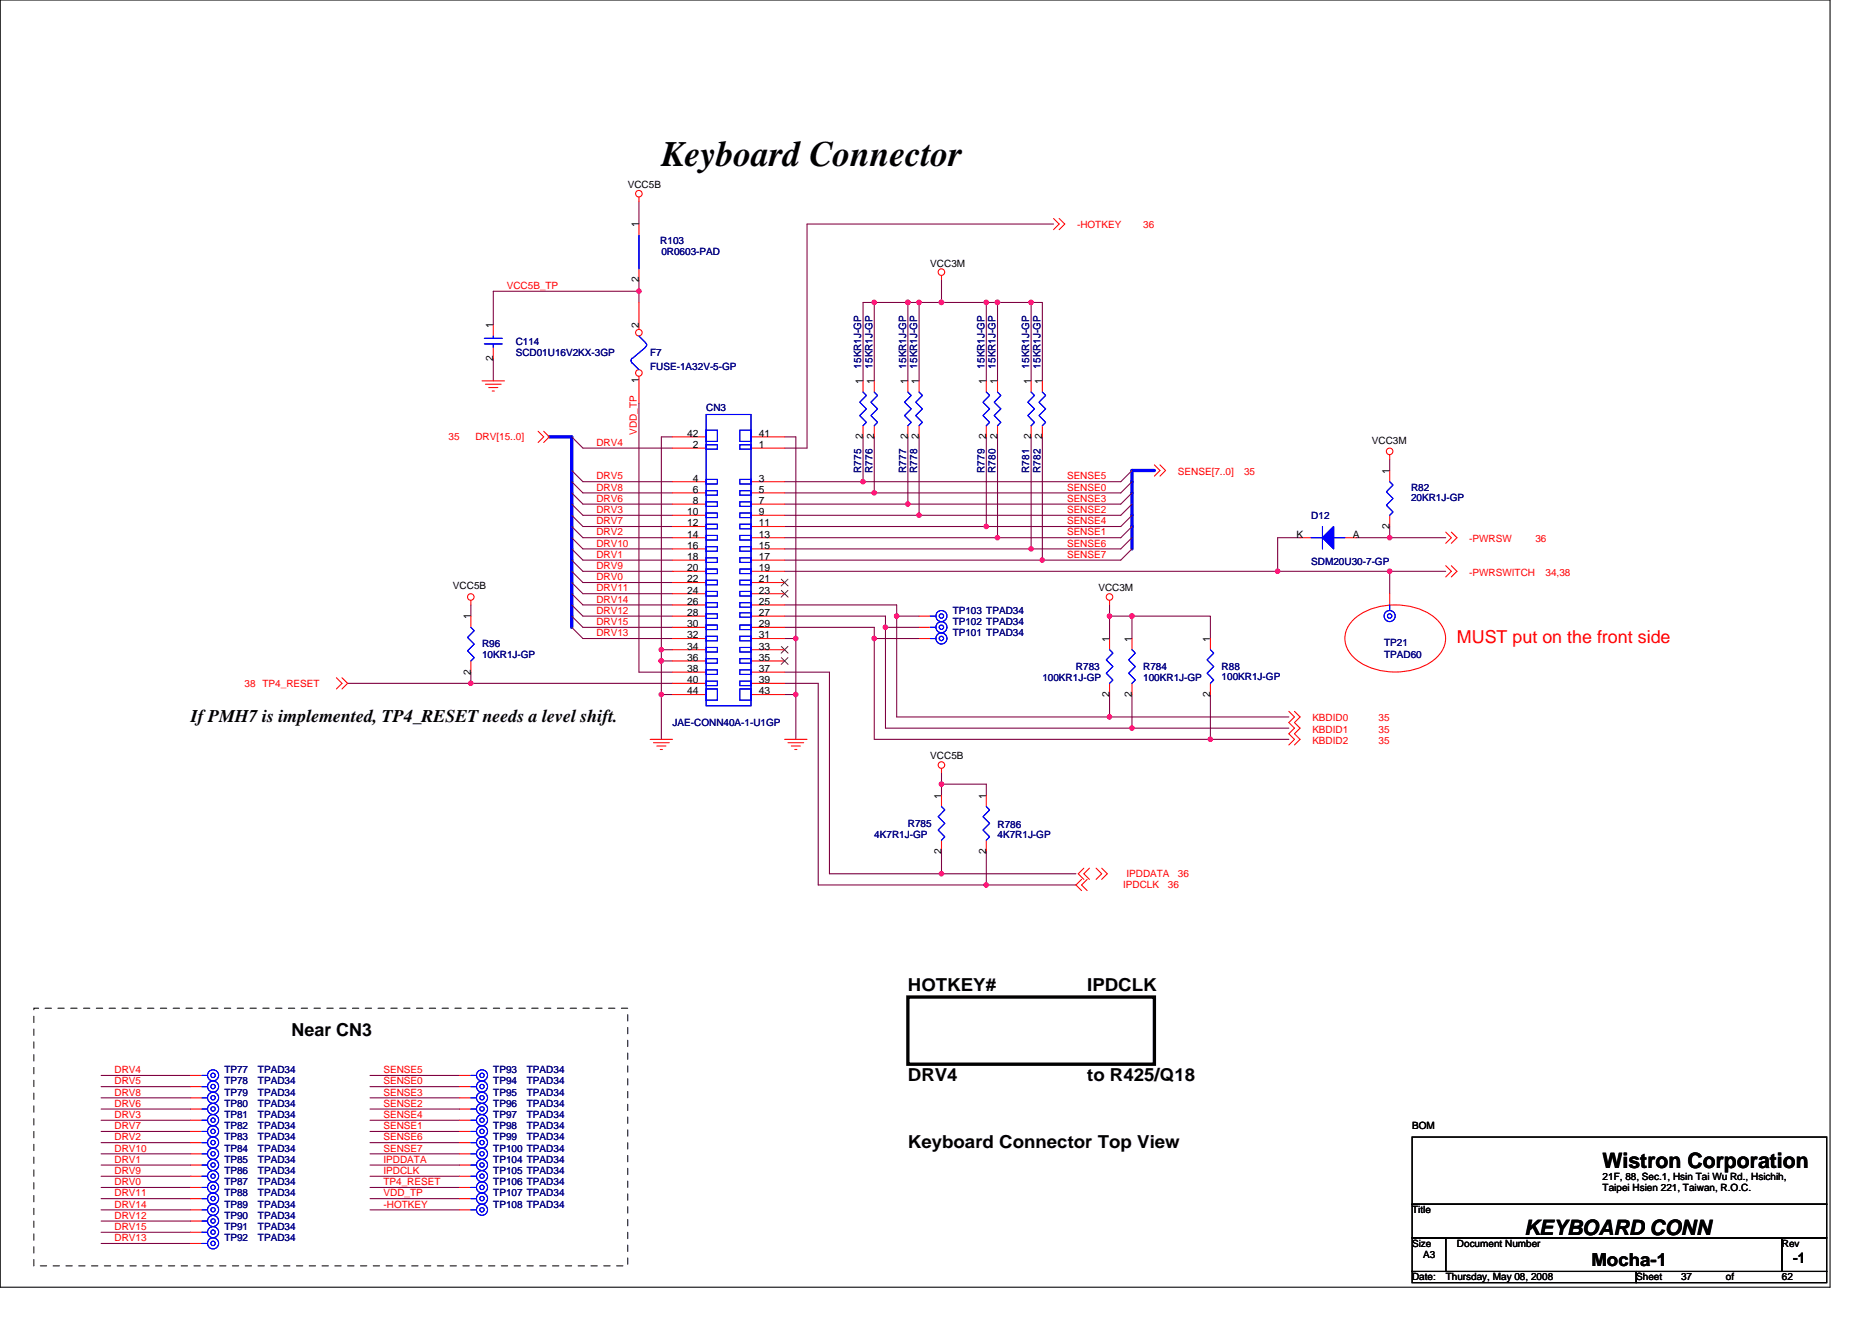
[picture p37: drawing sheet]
<svg xmlns="http://www.w3.org/2000/svg" width="297mm" height="210mm" viewBox="0 0 297 210" stroke-linecap="round" stroke-linejoin="round" font-family="sans-serif">
<defs><g id="words">
<text font-size="5.7" x="104.9" y="26.4">Keyboard Connector</text>
<g font-size="3.4">
<text x="254.3" y="185.4">Wistron Corporation</text>
<text x="241.8" y="196">KEYBOARD CONN</text>
</g>
<text font-size="2.8" fill="#f00" x="231.2" y="102.1">MUST put on the front side</text>
<g font-size="2.8">
<text x="30.3" y="114.6">If PMH7 is implemented, TP4_RESET needs a level shift.</text>
<text x="144.1" y="157.3">HOTKEY#</text>
<text x="172.5" y="157.3">IPDCLK</text>
<text x="46.3" y="164.4">Near CN3</text>
<text x="144.1" y="171.6">DRV4</text>
<text x="172.5" y="171.6">to R425/Q18</text>
<text x="144.1" y="182.2">Keyboard Connector Top View</text>
<text x="252.5" y="200.9">Mocha-1</text>
</g>
<text font-size="2.3" x="284.5" y="200.4">-1</text>
<g font-size="1.6">
<text x="99.6" y="29.9">VCC5B</text>
<text x="101.4" y="36.1" transform="rotate(-90 101.4 36.1)">1</text>
<text x="101.4" y="44.8" transform="rotate(-90 101.4 44.8)">2</text>
<text x="147.6" y="42.3">VCC3M</text>
<text x="78.2" y="52.1" transform="rotate(-90 78.2 52.1)">1</text>
<text x="101.4" y="52.1" transform="rotate(-90 101.4 52.1)">2</text>
<text x="78.2" y="57.3" transform="rotate(-90 78.2 57.3)">2</text>
<text x="101.4" y="60.8" transform="rotate(-90 101.4 60.8)">1</text>
<text x="136.9" y="61" transform="rotate(-90 136.9 61)">1</text>
<text x="138.7" y="61" transform="rotate(-90 138.7 61)">1</text>
<text x="144" y="61" transform="rotate(-90 144 61)">1</text>
<text x="145.8" y="61" transform="rotate(-90 145.8 61)">1</text>
<text x="156.5" y="61" transform="rotate(-90 156.5 61)">1</text>
<text x="158.3" y="61" transform="rotate(-90 158.3 61)">1</text>
<text x="163.6" y="61" transform="rotate(-90 163.6 61)">1</text>
<text x="165.4" y="61" transform="rotate(-90 165.4 61)">1</text>
<text x="109" y="69.3">42</text>
<text x="109.9" y="71.1">2</text>
<text x="120.4" y="71.1">1</text>
<text x="120.4" y="69.3">41</text>
<text x="136.9" y="69.7" transform="rotate(-90 136.9 69.7)">2</text>
<text x="138.7" y="69.7" transform="rotate(-90 138.7 69.7)">2</text>
<text x="144" y="69.7" transform="rotate(-90 144 69.7)">2</text>
<text x="145.8" y="69.7" transform="rotate(-90 145.8 69.7)">2</text>
<text x="156.5" y="69.7" transform="rotate(-90 156.5 69.7)">2</text>
<text x="158.3" y="69.7" transform="rotate(-90 158.3 69.7)">2</text>
<text x="163.6" y="69.7" transform="rotate(-90 163.6 69.7)">2</text>
<text x="165.4" y="69.7" transform="rotate(-90 165.4 69.7)">2</text>
<text x="217.7" y="70.4">VCC3M</text>
<text x="109.9" y="76.4">4</text>
<text x="120.4" y="76.4">3</text>
<text x="220.5" y="75.2" transform="rotate(-90 220.5 75.2)">1</text>
<text x="109" y="81.8">10</text>
<text x="109" y="83.5">12</text>
<text x="109.9" y="78.2">6</text>
<text x="109.9" y="80">8</text>
<text x="120.4" y="78.2">5</text>
<text x="120.4" y="80">7</text>
<text x="120.4" y="81.8">9</text>
<text x="120.4" y="83.5">11</text>
<text x="220.5" y="83.9" transform="rotate(-90 220.5 83.9)">2</text>
<text x="109" y="85.3">14</text>
<text x="109" y="87.1">16</text>
<text x="109" y="88.9">18</text>
<text x="120.4" y="85.3">13</text>
<text x="120.4" y="87.1">15</text>
<text x="120.4" y="88.9">17</text>
<text x="205.7" y="85.3">K</text>
<text x="214.6" y="85.3">A</text>
<text x="71.9" y="93.5">VCC5B</text>
<text x="109" y="90.7">20</text>
<text x="109" y="92.4">22</text>
<text x="109" y="94.2">24</text>
<text x="109" y="96">26</text>
<text x="120.4" y="90.7">19</text>
<text x="120.4" y="92.4">21</text>
<text x="120.4" y="94.2">23</text>
<text x="120.4" y="96">25</text>
<text x="174.3" y="93.9">VCC3M</text>
<text x="74.7" y="98.3" transform="rotate(-90 74.7 98.3)">1</text>
<text x="109" y="97.8">28</text>
<text x="109" y="99.5">30</text>
<text x="109" y="101.3">32</text>
<text x="120.4" y="97.8">27</text>
<text x="120.4" y="99.5">29</text>
<text x="120.4" y="101.3">31</text>
<text x="176" y="101.9" transform="rotate(-90 176 101.9)">1</text>
<text x="179.6" y="101.9" transform="rotate(-90 179.6 101.9)">1</text>
<text x="192" y="101.9" transform="rotate(-90 192 101.9)">1</text>
<text x="74.7" y="107.1" transform="rotate(-90 74.7 107.1)">2</text>
<text x="109" y="103.1">34</text>
<text x="109" y="104.9">36</text>
<text x="109" y="106.7">38</text>
<text x="120.4" y="103.1">33</text>
<text x="120.4" y="104.9">35</text>
<text x="120.4" y="106.7">37</text>
<text x="109" y="108.4">40</text>
<text x="109" y="110.2">44</text>
<text x="120.4" y="108.4">39</text>
<text x="120.4" y="110.2">43</text>
<text x="176" y="110.6" transform="rotate(-90 176 110.6)">2</text>
<text x="179.6" y="110.6" transform="rotate(-90 179.6 110.6)">2</text>
<text x="192" y="110.6" transform="rotate(-90 192 110.6)">2</text>
<text x="147.6" y="120.5">VCC5B</text>
<text x="149.4" y="126.8" transform="rotate(-90 149.4 126.8)">1</text>
<text x="156.5" y="126.8" transform="rotate(-90 156.5 126.8)">1</text>
<text x="149.4" y="135.5" transform="rotate(-90 149.4 135.5)">2</text>
<text x="156.5" y="135.5" transform="rotate(-90 156.5 135.5)">2</text>
<text x="224.1" y="179.2">BOM</text>
<text x="254.3" y="187.2">21F, 88, Sec.1, Hsin Tai Wu Rd., Hsichih,</text>
<text x="254.3" y="189">Taipei Hsien 221, Taiwan, R.O.C.</text>
<text x="224.1" y="192.6">Title</text>
<text x="224.1" y="197.9">Size</text>
<text x="231.2" y="197.9">Document Number</text>
<text x="282.7" y="197.9">Rev</text>
<text x="224.1" y="203.2">Date:</text>
<text x="225.8" y="199.7">A3</text>
<text x="229.4" y="203.2">Thursday, May 08, 2008</text>
<text x="259.6" y="203.2">Sheet</text>
<text x="266.7" y="203.2">37</text>
<text x="273.9" y="203.2">of</text>
<text x="282.7" y="203.2">62</text>
</g>
<g font-size="1.6" fill="#000080">
<text x="104.8" y="38.8">R103</text>
<text x="104.9" y="40.5">0R0603-PAD</text>
<text x="81.8" y="54.8">C114</text>
<text x="81.8" y="56.5">SCD01U16V2KX-3GP</text>
<text x="103.2" y="56.5">F7</text>
<text x="103.2" y="58.7">FUSE-1A32V-5-GP</text>
<text x="136.6" y="58.5" transform="rotate(-90 136.6 58.5)">15KR1J-GP</text>
<text x="138.4" y="58.5" transform="rotate(-90 138.4 58.5)">15KR1J-GP</text>
<text x="143.8" y="58.5" transform="rotate(-90 143.8 58.5)">15KR1J-GP</text>
<text x="145.5" y="58.5" transform="rotate(-90 145.5 58.5)">15KR1J-GP</text>
<text x="156.2" y="58.5" transform="rotate(-90 156.2 58.5)">15KR1J-GP</text>
<text x="158" y="58.5" transform="rotate(-90 158 58.5)">15KR1J-GP</text>
<text x="163.3" y="58.5" transform="rotate(-90 163.3 58.5)">15KR1J-GP</text>
<text x="165.1" y="58.5" transform="rotate(-90 165.1 58.5)">15KR1J-GP</text>
<text x="112.1" y="65.3">CN3</text>
<text x="136.6" y="75" transform="rotate(-90 136.6 75)">R775</text>
<text x="138.4" y="75" transform="rotate(-90 138.4 75)">R776</text>
<text x="143.8" y="75" transform="rotate(-90 143.8 75)">R777</text>
<text x="145.5" y="75" transform="rotate(-90 145.5 75)">R778</text>
<text x="156.2" y="75" transform="rotate(-90 156.2 75)">R779</text>
<text x="158" y="75" transform="rotate(-90 158 75)">R780</text>
<text x="163.3" y="75" transform="rotate(-90 163.3 75)">R781</text>
<text x="165.1" y="75" transform="rotate(-90 165.1 75)">R782</text>
<text x="223.9" y="77.9">R82</text>
<text x="208.1" y="82.3">D12</text>
<text x="223.9" y="79.5">20KR1J-GP</text>
<text x="208.1" y="89.6">SDM20U30-7-GP</text>
<text x="151.2" y="97.4">TP103 TPAD34</text>
<text x="151.2" y="101">TP101 TPAD34</text>
<text x="151.2" y="99.2">TP102 TPAD34</text>
<text x="76.5" y="102.8">R96</text>
<text x="76.5" y="104.4">10KR1J-GP</text>
<text x="170.7" y="106.3">R783</text>
<text x="181.4" y="106.3">R784</text>
<text x="193.8" y="106.3">R88</text>
<text x="193.8" y="107.9">100KR1J-GP</text>
<text x="219.6" y="102.6">TP21</text>
<text x="219.6" y="104.4">TPAD60</text>
<text x="165.4" y="108.1">100KR1J-GP</text>
<text x="181.4" y="108.1">100KR1J-GP</text>
<text x="106.7" y="115.2">JAE-CONN40A-1-U1GP</text>
<text x="144.1" y="131.2">R785</text>
<text x="158.3" y="131.4">R786</text>
<text x="138.7" y="133">4K7R1J-GP</text>
<text x="158.3" y="133">4K7R1J-GP</text>
<text x="35.6" y="170.3">TP77</text>
<text x="35.6" y="172.1">TP78</text>
<text x="35.6" y="173.9">TP79</text>
<text x="40.9" y="170.3">TPAD34</text>
<text x="40.9" y="172.1">TPAD34</text>
<text x="40.9" y="173.9">TPAD34</text>
<text x="78.3" y="170.3">TP93</text>
<text x="78.3" y="172.1">TP94</text>
<text x="78.3" y="173.9">TP95</text>
<text x="83.6" y="170.3">TPAD34</text>
<text x="83.6" y="172.1">TPAD34</text>
<text x="83.6" y="173.9">TPAD34</text>
<text x="35.6" y="177.4">TP81</text>
<text x="35.6" y="179.2">TP82</text>
<text x="35.6" y="175.7">TP80</text>
<text x="40.9" y="177.4">TPAD34</text>
<text x="40.9" y="179.2">TPAD34</text>
<text x="40.9" y="175.7">TPAD34</text>
<text x="78.3" y="177.4">TP97</text>
<text x="78.3" y="179.2">TP98</text>
<text x="78.3" y="175.7">TP96</text>
<text x="83.6" y="177.4">TPAD34</text>
<text x="83.6" y="179.2">TPAD34</text>
<text x="83.6" y="175.7">TPAD34</text>
<text x="35.6" y="181">TP83</text>
<text x="35.6" y="182.8">TP84</text>
<text x="35.6" y="184.6">TP85</text>
<text x="40.9" y="181">TPAD34</text>
<text x="40.9" y="182.8">TPAD34</text>
<text x="40.9" y="184.6">TPAD34</text>
<text x="78.3" y="181">TP99</text>
<text x="78.3" y="182.8">TP100 TPAD34</text>
<text x="78.3" y="184.6">TP104 TPAD34</text>
<text x="83.6" y="181">TPAD34</text>
<text x="35.6" y="188.1">TP87</text>
<text x="35.6" y="189.9">TP88</text>
<text x="35.6" y="191.7">TP89</text>
<text x="35.6" y="186.3">TP86</text>
<text x="40.9" y="188.1">TPAD34</text>
<text x="40.9" y="189.9">TPAD34</text>
<text x="40.9" y="191.7">TPAD34</text>
<text x="40.9" y="186.3">TPAD34</text>
<text x="78.3" y="186.3">TP105 TPAD34</text>
<text x="78.3" y="191.7">TP108 TPAD34</text>
<text x="78.3" y="188.1">TP106 TPAD34</text>
<text x="78.3" y="189.9">TP107 TPAD34</text>
<text x="35.6" y="193.4">TP90</text>
<text x="35.6" y="195.2">TP91</text>
<text x="35.6" y="197">TP92</text>
<text x="40.9" y="193.4">TPAD34</text>
<text x="40.9" y="195.2">TPAD34</text>
<text x="40.9" y="197">TPAD34</text>
</g>
<g font-size="1.6" fill="#f00">
<text x="170.9" y="36.3">-HOTKEY</text>
<text x="181.4" y="36.3">36</text>
<text x="80.4" y="45.9">VCC5B_TP</text>
<text x="71.2" y="69.9">35</text>
<text x="75.4" y="69.9">DRV[15..0]</text>
<text x="94.6" y="70.8">DRV4</text>
<text x="101" y="69" transform="rotate(-90 101 69)">VDD_TP</text>
<text x="94.6" y="76.1">DRV5</text>
<text x="94.6" y="77.9">DRV8</text>
<text x="169.3" y="77.9">SENSE0</text>
<text x="169.3" y="76.1">SENSE5</text>
<text x="186.9" y="75.4">SENSE[7..0]</text>
<text x="197.4" y="75.4">35</text>
<text x="94.6" y="81.4">DRV3</text>
<text x="94.6" y="79.7">DRV6</text>
<text x="94.6" y="83.2">DRV7</text>
<text x="169.3" y="79.7">SENSE3</text>
<text x="169.3" y="81.4">SENSE2</text>
<text x="169.3" y="83.2">SENSE4</text>
<text x="94.6" y="88.5">DRV1</text>
<text x="94.6" y="85">DRV2</text>
<text x="94.6" y="86.8">DRV10</text>
<text x="169.3" y="85">SENSE1</text>
<text x="169.3" y="86.8">SENSE6</text>
<text x="169.3" y="88.5">SENSE7</text>
<text x="233.1" y="86">-PWRSW</text>
<text x="243.6" y="86">36</text>
<text x="94.6" y="92.1">DRV0</text>
<text x="94.6" y="90.3">DRV9</text>
<text x="94.6" y="93.9">DRV11</text>
<text x="94.6" y="95.7">DRV14</text>
<text x="233.1" y="91.4">-PWRSWITCH</text>
<text x="245.2" y="91.4">34,38</text>
<text x="94.6" y="97.4">DRV12</text>
<text x="94.6" y="99.2">DRV15</text>
<text x="94.6" y="101">DRV13</text>
<text x="38.8" y="109">38 TP4_RESET</text>
<text x="208.2" y="114.5">KBDID0</text>
<text x="208.2" y="116.3">KBDID1</text>
<text x="208.2" y="118">KBDID2</text>
<text x="218.7" y="114.5">35</text>
<text x="218.7" y="116.3">35</text>
<text x="218.7" y="118">35</text>
<text x="178.2" y="141">IPDCLK</text>
<text x="178.7" y="139.2">IPDDATA</text>
<text x="185.3" y="141">36</text>
<text x="186.9" y="139.2">36</text>
<text x="18.2" y="170.3">DRV4</text>
<text x="18.2" y="172.1">DRV5</text>
<text x="18.2" y="173.9">DRV8</text>
<text x="60.9" y="172.1">SENSE0</text>
<text x="60.9" y="170.3">SENSE5</text>
<text x="60.9" y="173.9">SENSE3</text>
<text x="18.2" y="177.4">DRV3</text>
<text x="18.2" y="175.7">DRV6</text>
<text x="18.2" y="179.2">DRV7</text>
<text x="60.9" y="175.7">SENSE2</text>
<text x="60.9" y="177.4">SENSE4</text>
<text x="60.9" y="179.2">SENSE1</text>
<text x="18.2" y="184.6">DRV1</text>
<text x="18.2" y="181">DRV2</text>
<text x="18.2" y="182.8">DRV10</text>
<text x="60.9" y="184.6">IPDDATA</text>
<text x="60.9" y="181">SENSE6</text>
<text x="60.9" y="182.8">SENSE7</text>
<text x="18.2" y="188.1">DRV0</text>
<text x="18.2" y="186.3">DRV9</text>
<text x="18.2" y="189.9">DRV11</text>
<text x="18.2" y="191.7">DRV14</text>
<text x="60.9" y="188.1">TP4_RESET</text>
<text x="60.9" y="189.9">VDD_TP</text>
<text x="60.9" y="186.3">IPDCLK</text>
<text x="60.9" y="191.7">-HOTKEY</text>
<text x="18.2" y="193.4">DRV12</text>
<text x="18.2" y="195.2">DRV15</text>
<text x="18.2" y="197">DRV13</text>
</g>
</g></defs>
<path d="M0 0h290.4v204.3h-290.4zM224.1 180.5h65.8v10.6h-65.8zM224.1 191.1h65.8v5.4h-65.8zM224.1 196.5h5.3v5.3h-5.3zM229.4 196.5h53.3v5.3h-53.3zM282.7 196.5h7.2v5.3h-7.2zM224.1 201.8h35.5v1.8h-35.5zM259.6 201.8h30.3v1.8h-30.3z" fill="none" stroke="#000" stroke-width=".17"/>
<g fill="none" stroke="#800040" stroke-width=".17">
<path d="M101.4 32v3.6M167.2 35.6h-39.1v35.5h-3.6M78.3 56.9v3.6M101.4 44.4v1.8M101.4 46.2h-23.1v5.4M101.4 46.2v1.8M138.7 48h5.4M144.1 48h1.7v12.5M144.1 48v12.5M145.8 48h3.6M149.4 48h7.1v12.5M149.4 44.5v3.5"/>
<path d="M156.5 48h1.8M158.3 48v12.5M158.3 48h5.3M163.6 48v12.5M163.6 48h1.8v12.5M90.7 78.2l1.8 1.8h14.2M90.7 69.3l1.8 1.8h14.2M90.7 74.7l1.8 1.8h14.2M90.7 76.5l1.8 1.7h14.2M101.4 64v42.7h5.3M106.7 69.3h-1.8v33.8M124.5 76.5h12.4"/>
<path d="M124.5 78.2h14.2M124.5 69.3h1.8v32M136.9 69.3v7.2M136.9 60.5v-12.5h1.8v12.5M138.7 69.3v8.9M144.1 69.3v10.7M145.8 69.3v12.5M156.5 69.3v14.3M158.3 69.3v16M163.6 69.3v17.8M165.4 69.3v19.6M179.6 76.5l-1.8 1.7h-39.1"/>
<path d="M179.6 74.7l-1.8 1.8h-40.9M179.6 78.2l-1.8 1.8h-33.7M220.5 72.9v1.8M74.7 96v1.8M90.7 80l1.8 1.8h14.2M90.7 87.1l1.8 1.8h14.2M90.7 90.7l1.8 1.8h14.2M90.7 83.6l1.8 1.7h14.2M90.7 81.8l1.8 1.8h14.2M90.7 85.3l1.8 1.8h14.2M90.7 88.9l1.8 1.8h14.2M90.7 96l1.8 1.8h14.2"/>
<path d="M90.7 92.5l1.8 1.7h14.2M90.7 94.2l1.8 1.8h14.2M90.7 97.8l1.8 1.8h14.2M90.7 99.6l1.8 1.7h14.2M124.5 87.1h39.1M124.5 85.3h33.8M124.5 81.8h21.3M124.5 88.9h40.9M124.5 96h17.8v1.8M124.5 83.6h32M124.5 80h19.6M124.5 99.6h14.2v1.7"/>
<path d="M124.5 97.8h16v1.8h5.3M124.5 90.7h78.2M140.5 99.6v16h39.1M142.3 97.8v16h33.8M142.3 97.8h3.5M176.1 96v5.3M176.1 97.8h3.5v3.5M179.6 97.8h12.5v3.5M179.6 80l-1.8 1.8h-32M179.6 81.8l-1.8 1.8h-21.3M179.6 83.6l-1.8 1.7h-19.5M179.6 85.3l-1.8 1.8h-14.2"/>
<path d="M179.6 87.1l-1.8 1.8h-12.4M202.7 90.7h17.8v3.5M206.3 85.3h-3.6v5.4M215.2 85.3h5.3M220.5 83.6v1.7M220.5 85.3h8.9M220.5 90.7h8.9M55.2 108.5h19.5M74.7 108.5h32M74.7 106.7v1.8M104.9 103.1v1.8M104.9 104.9h1.8"/>
<path d="M104.9 103.1h1.8M104.9 110.2h1.8M104.9 104.9v5.3M104.9 110.2v7.1M124.5 101.3h1.8M124.5 110.2h1.8M124.5 108.5h5.3v32h26.7M124.5 106.7h7.1v32h17.8M126.3 101.3v8.9M126.3 110.2v7.1M138.7 101.3v16h53.4M138.7 101.3h7.1"/>
<path d="M176.1 110.2v3.6M176.1 113.8h28.4M179.6 115.6h24.9M179.6 110.2v5.4M192.1 110.2v7.1M192.1 117.3h12.4M149.4 138.7h21.3M149.4 135.1v3.6M149.4 122.7v3.5M149.4 124.5h7.1v1.7M156.5 135.1v5.4M156.5 140.5h14.2"/>
<path d="M16 177.8h14.3M16 176h14.3M16 170.7h14.3M16 172.5h14.3M16 179.6h14.3M16 174.2h14.3M58.7 172.5h14.2M58.7 170.7h14.2M58.7 174.2h14.2M58.7 176h14.2M58.7 177.8h14.2M58.7 179.6h14.2"/>
<path d="M16 184.9h14.3M16 188.5h14.3M16 181.4h14.3M16 183.1h14.3M16 186.7h14.3M16 193.8h14.3M16 190.2h14.3M16 192h14.3M16 195.6h14.3M16 197.4h14.3M58.7 188.5h14.2M58.7 190.2h14.2"/>
<path d="M58.7 184.9h14.2M58.7 186.7h14.2M58.7 192h14.2M58.7 181.4h14.2M58.7 183.1h14.2"/>
</g>
<g fill="#f0f" stroke="#f0f" stroke-width=".17">
<circle cx="145.8" cy="48" r=".35"/>
<circle cx="138.7" cy="48" r=".35"/>
<circle cx="104.9" cy="104.9" r=".35"/>
<circle cx="126.3" cy="101.3" r=".35"/>
<circle cx="149.4" cy="138.7" r=".35"/>
<circle cx="158.3" cy="48" r=".35"/>
<circle cx="192.1" cy="117.3" r=".35"/>
<circle cx="202.7" cy="90.7" r=".35"/>
<circle cx="156.5" cy="140.4" r=".35"/>
<circle cx="138.7" cy="101.3" r=".35"/>
<circle cx="140.5" cy="99.6" r=".35"/>
<circle cx="142.3" cy="97.8" r=".35"/>
<circle cx="176" cy="113.8" r=".35"/>
<circle cx="179.6" cy="115.6" r=".35"/>
<circle cx="149.4" cy="124.4" r=".35"/>
<circle cx="104.9" cy="110.2" r=".35"/>
<circle cx="104.9" cy="103.1" r=".35"/>
<circle cx="220.5" cy="85.3" r=".35"/>
<circle cx="138.7" cy="78.2" r=".35"/>
<circle cx="101.4" cy="46.2" r=".35"/>
<circle cx="220.5" cy="90.7" r=".35"/>
<circle cx="136.9" cy="76.4" r=".35"/>
<circle cx="126.3" cy="110.2" r=".35"/>
<circle cx="144" cy="80" r=".35"/>
<circle cx="145.8" cy="81.8" r=".35"/>
<circle cx="156.5" cy="83.6" r=".35"/>
<circle cx="158.3" cy="85.3" r=".35"/>
<circle cx="163.6" cy="87.1" r=".35"/>
<circle cx="165.4" cy="88.9" r=".35"/>
<circle cx="149.4" cy="48" r=".35"/>
<circle cx="144" cy="48" r=".35"/>
<circle cx="156.5" cy="48" r=".35"/>
<circle cx="163.6" cy="48" r=".35"/>
<circle cx="179.6" cy="97.8" r=".35"/>
<circle cx="74.7" cy="108.4" r=".35"/>
<circle cx="176" cy="97.8" r=".35"/>
</g>
<path d="M87.2 69.3h3.5v30.3M183.2 74.7h-3.6v12.4" fill="none" stroke="#00f" stroke-width=".53"/>
<g fill="none" stroke="#f00" stroke-width=".17">
<path d="M101.4 31.3v.7M167.2 34.7l.9 .9-.9 .8M168.1 34.7l.8 .9-.8 .8M78.3 51.6v1.7M78.3 55.1v1.8M149.4 43.7v.8M76.5 60.5h3.5M77 61h2.5M77.6 61.5h1.4M78.1 62.1h.3M85.4 68.5l.9 .8-.9 .9M86.3 68.5l.9 .8-.9 .9"/>
<path d="M136.9 60.5v1.7M136.9 67.6v1.7M138.7 60.5v1.7M138.7 67.6v1.7M144.1 60.5v1.7M144.1 67.6v1.7M145.8 60.5v1.7M145.8 67.6v1.7M156.5 60.5v1.7M156.5 67.6v1.7M163.6 60.5v1.7M163.6 67.6v1.7"/>
<path d="M183.2 73.8l.9 .9-.9 .9M184.1 73.8l.9 .9-.9 .9M220.5 72.2v.7M74.7 95.3v.7M145.8 97.8h1.8M176.1 95.3v.7M206.3 85.3h1.8M213.4 85.3h1.8M214.7 98.4a10.6 10.6 0 0 1 11-1.5 5.4 5.4 0 0 1 3.7 4.4 4.8 4.8 0 0 1-2.8 4 11 11 0 0 1-11.2-.5 4 4 0 0 1-.7-6.4zM229.4 84.5l.9 .8-.9 .9M229.4 89.8l.9 .9-.9 .9M230.3 84.5l.9 .8-.9 .9"/>
<path d="M230.3 89.8l.9 .9-.9 .9M53.4 107.6l.9 .9-.9 .8M54.3 107.6l.9 .9-.9 .8M103.2 117.3h3.5M103.7 117.9h2.5M104.2 118.4h1.5M104.8 119h.3M124.5 117.3h3.6M125 117.9h2.5M125.6 118.4h1.4M126.1 119h.3M179.6 101.3v1.8"/>
<path d="M179.6 108.5v1.7M192.1 101.3v1.8M192.1 108.5v1.7M204.5 112.9l.9 .9-.9 .9 .9 .9-.9 .9 .9 .8-.9 .9M205.4 112.9l.9 .9-.9 .9 .9 .9-.9 .9 .9 .8-.9 .9M149.4 122v.7M171.6 139.6l-.9 .9 .9 .9M172 137.8l-.9 .9 .9 .9M172.5 139.6l-.9 .9 .9 .9M172.9 137.8l-.9 .9 .9 .9M173.9 137.8l.9 .9-.9 .9M174.8 137.8l.9 .9-.9 .9"/>
<path d="M30.3 177.8h1.7M30.3 179.6h1.7M30.3 170.7h1.7M72.9 177.8h1.8M72.9 179.6h1.8M72.9 170.7h1.8M72.9 172.5h1.8M30.3 188.5h1.7M30.3 190.2h1.7M30.3 181.4h1.7M30.3 192h1.7M30.3 193.8h1.7"/>
<path d="M30.3 195.6h1.7M30.3 197.4h1.7M72.9 181.4h1.8M72.9 192h1.8M72.9 183.1h1.8M72.9 184.9h1.8M72.9 186.7h1.8"/>
<circle cx="101.4" cy="30.7" r=".52"/>
<circle cx="149.4" cy="43.2" r=".52"/>
<circle cx="220.5" cy="71.6" r=".52"/>
<circle cx="74.7" cy="94.8" r=".52"/>
<circle cx="176" cy="94.8" r=".52"/>
<circle cx="149.4" cy="121.4" r=".52"/>
</g>
<path d="M144.1 158.2h39.1v10.7h-39.1z" fill="none" stroke="#000" stroke-width=".53"/>
<path d="M5.4 160h94.2v40.9h-94.2z" fill="none" stroke="#000" stroke-width=".16" stroke-dasharray="1 1 1 1 1 1 1 1"/>
<g fill="none" stroke="#00f" stroke-width=".17">
<path d="M76.9 54.6h2.8M76.9 53.7h2.8M78.3 53.3v.4M78.3 54.6v.5M136.9 62.2l.6 .6-1.1 1 1.1 1.1-1.1 1.1 1.1 1-.6 .6M138.7 62.2l.6 .6-1.1 1 1.1 1.1-1.1 1.1 1.1 1-.6 .6M144.1 62.2l.5 .6-1.1 1 1.1 1.1-1.1 1.1 1.1 1-.5 .6M145.8 62.2l.6 .6-1.1 1 1.1 1.1-1.1 1.1 1.1 1-.6 .6M156.5 62.2l.5 .6-1 1 1 1.1-1 1.1 1 1-.5 .6M163.6 62.2l.5 .6-1 1 1 1.1-1 1.1 1 1-.5 .6M147.6 97.8h.9M208.1 85.3h1.7"/>
<path d="M209.8 83.6v3.5M211.6 85.3h1.8M179.6 103.1l.5 .6-1 1 1 1.1-1 1 1 1.1-.5 .6M192.1 103.1l.5 .6-1.1 1 1.1 1.1-1.1 1 1.1 1.1-.5 .6M32 177.8h.9M32 179.6h.9M32 170.7h.9M74.7 177.8h.9M74.7 179.6h.9M74.7 170.7h.9M74.7 172.5h.9M32 188.5h.9"/>
<path d="M32 190.2h.9M32 192h.9M32 193.8h.9M32 181.4h.9M32 195.6h.9M32 197.4h.9M74.7 181.4h.9M74.7 183.1h.9M74.7 184.9h.9M74.7 186.7h.9M74.7 192h.9"/>
<circle cx="149.4" cy="97.8" r=".35"/>
<circle cx="149.4" cy="97.8" r=".88"/>
<circle cx="33.8" cy="170.7" r=".35"/>
<circle cx="33.8" cy="179.6" r=".35"/>
<circle cx="33.8" cy="177.8" r=".35"/>
<circle cx="33.8" cy="179.6" r=".88"/>
<circle cx="33.8" cy="170.7" r=".88"/>
<circle cx="33.8" cy="177.8" r=".88"/>
<circle cx="76.5" cy="170.7" r=".35"/>
<circle cx="76.5" cy="179.6" r=".35"/>
<circle cx="76.5" cy="172.5" r=".35"/>
<circle cx="76.5" cy="177.8" r=".35"/>
<circle cx="76.5" cy="179.6" r=".88"/>
<circle cx="76.5" cy="170.7" r=".88"/>
<circle cx="76.5" cy="172.5" r=".88"/>
<circle cx="76.5" cy="177.8" r=".88"/>
<circle cx="33.8" cy="195.6" r=".35"/>
<circle cx="33.8" cy="197.3" r=".35"/>
<circle cx="33.8" cy="188.5" r=".35"/>
<circle cx="33.8" cy="193.8" r=".35"/>
<circle cx="33.8" cy="190.2" r=".35"/>
<circle cx="33.8" cy="181.3" r=".35"/>
<circle cx="33.8" cy="192" r=".35"/>
<circle cx="33.8" cy="195.6" r=".88"/>
<circle cx="33.8" cy="181.3" r=".88"/>
<circle cx="33.8" cy="188.5" r=".88"/>
<circle cx="33.8" cy="192" r=".88"/>
<circle cx="33.8" cy="193.8" r=".88"/>
<circle cx="33.8" cy="197.3" r=".88"/>
<circle cx="33.8" cy="190.2" r=".88"/>
<circle cx="76.5" cy="181.3" r=".35"/>
<circle cx="76.5" cy="183.1" r=".35"/>
<circle cx="76.5" cy="184.9" r=".35"/>
<circle cx="76.5" cy="186.7" r=".35"/>
<circle cx="76.5" cy="192" r=".35"/>
<circle cx="76.5" cy="184.9" r=".88"/>
<circle cx="76.5" cy="183.1" r=".88"/>
<circle cx="76.5" cy="192" r=".88"/>
<circle cx="76.5" cy="181.3" r=".88"/>
<circle cx="76.5" cy="186.7" r=".88"/>
</g>
<g fill="#00f" stroke="#00f" stroke-width=".17">
<path d="M209.8 85.3l1.8-1.7v3.5z" fill-rule="evenodd"/>
<path d="M209.8 85.3l1.8-1.7v3.5z" fill-rule="evenodd"/>
</g>
<circle cx="101.4" cy="59.2" r=".52" fill="#fff" stroke="#f00" stroke-width=".17"/>
<path d="M101.4 59.7v4.3" fill="none" stroke="#f00" stroke-width=".17"/>
<circle cx="101.4" cy="52.8" r=".52" fill="#fff" stroke="#f00" stroke-width=".17"/>
<g fill="none" stroke="#f00" stroke-width=".17">
<path d="M101.4 35.6v1.7M101.4 42.7v1.7M101.4 48v4.3M106.7 71.1h5.4M106.7 76.5h5.4M106.7 78.2h5.4M106.7 69.3h5.4M119.2 71.1h5.3M119.2 76.5h5.3M119.2 78.2h5.3M119.2 69.3h5.3M158.3 60.5v1.7"/>
<path d="M158.3 67.6v1.7M165.4 60.5v1.7M165.4 67.6v1.7M220.5 74.7v1.8M74.7 97.8v1.8M106.7 99.6h5.4M106.7 80h5.4M106.7 81.8h5.4M106.7 83.6h5.4M106.7 85.3h5.4M106.7 87.1h5.4M106.7 88.9h5.4"/>
<path d="M106.7 90.7h5.4M106.7 92.5h5.4M106.7 94.2h5.4M106.7 96h5.4M106.7 97.8h5.4M119.2 99.6h5.3M119.2 80h5.3M119.2 81.8h5.3M119.2 83.6h5.3M119.2 85.3h5.3M119.2 87.1h5.3M119.2 88.9h5.3"/>
<path d="M119.2 90.7h5.3M119.2 92.5h5.3M119.2 94.2h5.3M119.2 96h5.3M119.2 97.8h5.3M145.8 99.6h1.8M220.5 81.8v1.8M220.5 94.2v1.8M74.7 104.9v1.8M106.7 101.3h5.4M106.7 103.1h5.4M106.7 104.9h5.4"/>
<path d="M106.7 106.7h5.4M106.7 108.5h5.4M106.7 110.2h5.4M119.2 101.3h5.3M119.2 103.1h5.3M119.2 104.9h5.3M119.2 106.7h5.3M119.2 108.5h5.3M119.2 110.2h5.3M145.8 101.3h1.8M176.1 101.3v1.8M176.1 108.5v1.7"/>
<path d="M149.4 126.2v1.8M149.4 133.3v1.8M156.5 126.2v1.8M156.5 133.3v1.8M30.3 172.5h1.7M30.3 174.2h1.7M30.3 176h1.7M72.9 174.2h1.8M72.9 176h1.8M30.3 183.1h1.7M30.3 184.9h1.7M30.3 186.7h1.7"/>
<path d="M72.9 188.5h1.8M72.9 190.2h1.8"/>
</g>
<g fill="none" stroke="#00f" stroke-width=".17">
<path d="M101.4 37.3v5.4M100.3 56.9a.56 .56 0 0 0 0 .7M100.3 57.6l1.1 1.1M101.4 53.3l1 1.1M102.4 54.4l.2 .3-.2 .4M102.4 55.1l-2.1 1.8M112.1 68.3h1.7v1.8h-1.7zM112.1 76.1h1.7v.7h-1.7zM112.1 77.9h1.7v.7h-1.7zM112.1 79.7h1.7v.7h-1.7zM112.1 65.8h7.1v46.2h-7.1zM112.1 70.6h1.7v.7h-1.7z"/>
<path d="M117.4 76.1h1.8v.7h-1.8zM117.4 77.9h1.8v.7h-1.8zM117.4 79.7h1.8v.7h-1.8zM117.4 68.3h1.8v1.8h-1.8zM117.4 70.6h1.8v.7h-1.8zM158.3 62.2l.5 .6-1 1 1 1.1-1 1.1 1 1-.5 .6M165.4 62.2l.5 .6-1 1 1 1.1-1 1.1 1 1-.5 .6M220.5 76.5l.5 .5-1 1.1 1 1-1 1.1 1 1.1-.5 .5M74.7 99.6l.5 .5-1 1.1 1 1-1 1.1 1 1.1-.5 .5M112.1 81.4h1.7v.7h-1.7zM112.1 83.2h1.7v.7h-1.7zM112.1 85h1.7v.7h-1.7z"/>
<path d="M112.1 86.8h1.7v.7h-1.7zM112.1 88.5h1.7v.8h-1.7zM112.1 90.3h1.7v.7h-1.7zM112.1 92.1h1.7v.7h-1.7zM112.1 93.9h1.7v.7h-1.7zM112.1 95.7h1.7v.7h-1.7zM112.1 97.4h1.7v.7h-1.7zM112.1 99.2h1.7v.7h-1.7zM117.4 81.4h1.8v.7h-1.8zM117.4 83.2h1.8v.7h-1.8zM117.4 85h1.8v.7h-1.8zM117.4 86.8h1.8v.7h-1.8z"/>
<path d="M117.4 88.5h1.8v.8h-1.8zM117.4 90.3h1.8v.7h-1.8zM117.4 92.1h1.8v.7h-1.8zM117.4 93.9h1.8v.7h-1.8zM117.4 95.7h1.8v.7h-1.8zM117.4 97.3h1.8v.7h-1.8zM117.4 99.2h1.8v.7h-1.8zM147.6 99.6h.9M220.5 96v.9M112.1 101h1.7v.7h-1.7zM112.1 102.8h1.7v.7h-1.7zM112.1 104.5h1.7v.8h-1.7z"/>
<path d="M112.1 106.3h1.7v.7h-1.7zM112.1 108.1h1.7v.7h-1.7zM112.1 109.3h1.7v1.8h-1.7zM117.4 101h1.8v.7h-1.8zM117.4 102.8h1.8v.7h-1.8zM117.4 104.5h1.8v.8h-1.8zM117.4 106.3h1.8v.7h-1.8zM117.4 108.1h1.8v.7h-1.8zM117.4 109.3h1.8v1.8h-1.8zM147.6 101.3h.9M176.1 103.1l.5 .6-1.1 1 1.1 1.1-1.1 1 1.1 1.1-.5 .6M149.4 128l.5 .5-1 1.1 1 1.1-1 1 1 1.1-.5 .6"/>
<path d="M156.5 128l.5 .5-1 1.1 1 1.1-1 1 1 1.1-.5 .6M32 172.5h.9M32 174.2h.9M32 176h.9M74.7 174.2h.9M74.7 176h.9M32 183.1h.9M32 184.9h.9M32 186.7h.9M74.7 188.5h.9M74.7 190.2h.9"/>
<circle cx="149.4" cy="99.6" r=".35"/>
<circle cx="149.4" cy="99.6" r=".88"/>
<circle cx="220.5" cy="97.8" r=".35"/>
<circle cx="220.5" cy="97.8" r=".88"/>
<circle cx="149.4" cy="101.3" r=".35"/>
<circle cx="149.4" cy="101.3" r=".88"/>
<circle cx="33.8" cy="174.2" r=".35"/>
<circle cx="33.8" cy="176" r=".35"/>
<circle cx="33.8" cy="172.5" r=".35"/>
<circle cx="33.8" cy="174.2" r=".88"/>
<circle cx="33.8" cy="172.5" r=".88"/>
<circle cx="33.8" cy="176" r=".88"/>
<circle cx="76.5" cy="174.2" r=".35"/>
<circle cx="76.5" cy="176" r=".35"/>
<circle cx="76.5" cy="174.2" r=".88"/>
<circle cx="76.5" cy="176" r=".88"/>
<circle cx="33.8" cy="184.9" r=".35"/>
<circle cx="33.8" cy="183.1" r=".35"/>
<circle cx="33.8" cy="186.7" r=".35"/>
<circle cx="33.8" cy="184.9" r=".88"/>
<circle cx="33.8" cy="183.1" r=".88"/>
<circle cx="33.8" cy="186.7" r=".88"/>
<circle cx="76.5" cy="190.2" r=".35"/>
<circle cx="76.5" cy="188.5" r=".35"/>
<circle cx="76.5" cy="188.5" r=".88"/>
<circle cx="76.5" cy="190.2" r=".88"/>
</g>
<path d="M124 91.9l1 1.1M124 93.7l1 1.1M125 91.9l-1.1 1.1M125 93.7l-1.1 1.1M124 102.6l1 1.1M124 104.4l1 1.1M125 102.6l-1.1 1.1M125 104.4l-1.1 1.1" fill="none" stroke="#804000" stroke-width=".16"/>
<g fill="#f0f" stroke="#f0f" stroke-width=".17">
<circle cx="145.8" cy="48" r=".35"/>
<circle cx="138.7" cy="48" r=".35"/>
<circle cx="104.9" cy="104.9" r=".35"/>
<circle cx="126.3" cy="101.3" r=".35"/>
<circle cx="149.4" cy="138.7" r=".35"/>
<circle cx="158.3" cy="48" r=".35"/>
<circle cx="192.1" cy="117.3" r=".35"/>
<circle cx="202.7" cy="90.7" r=".35"/>
<circle cx="156.5" cy="140.4" r=".35"/>
<circle cx="138.7" cy="101.3" r=".35"/>
<circle cx="140.5" cy="99.6" r=".35"/>
<circle cx="142.3" cy="97.8" r=".35"/>
<circle cx="176" cy="113.8" r=".35"/>
<circle cx="179.6" cy="115.6" r=".35"/>
<circle cx="149.4" cy="124.4" r=".35"/>
<circle cx="104.9" cy="110.2" r=".35"/>
<circle cx="104.9" cy="103.1" r=".35"/>
<circle cx="220.5" cy="85.3" r=".35"/>
<circle cx="138.7" cy="78.2" r=".35"/>
<circle cx="101.4" cy="46.2" r=".35"/>
<circle cx="220.5" cy="90.7" r=".35"/>
<circle cx="136.9" cy="76.4" r=".35"/>
<circle cx="126.3" cy="110.2" r=".35"/>
<circle cx="144" cy="80" r=".35"/>
<circle cx="145.8" cy="81.8" r=".35"/>
<circle cx="156.5" cy="83.6" r=".35"/>
<circle cx="158.3" cy="85.3" r=".35"/>
<circle cx="163.6" cy="87.1" r=".35"/>
<circle cx="165.4" cy="88.9" r=".35"/>
<circle cx="149.4" cy="48" r=".35"/>
<circle cx="144" cy="48" r=".35"/>
<circle cx="156.5" cy="48" r=".35"/>
<circle cx="163.6" cy="48" r=".35"/>
<circle cx="179.6" cy="97.8" r=".35"/>
<circle cx="74.7" cy="108.4" r=".35"/>
<circle cx="176" cy="97.8" r=".35"/>
</g>
<use href="#words"/>
</svg>
